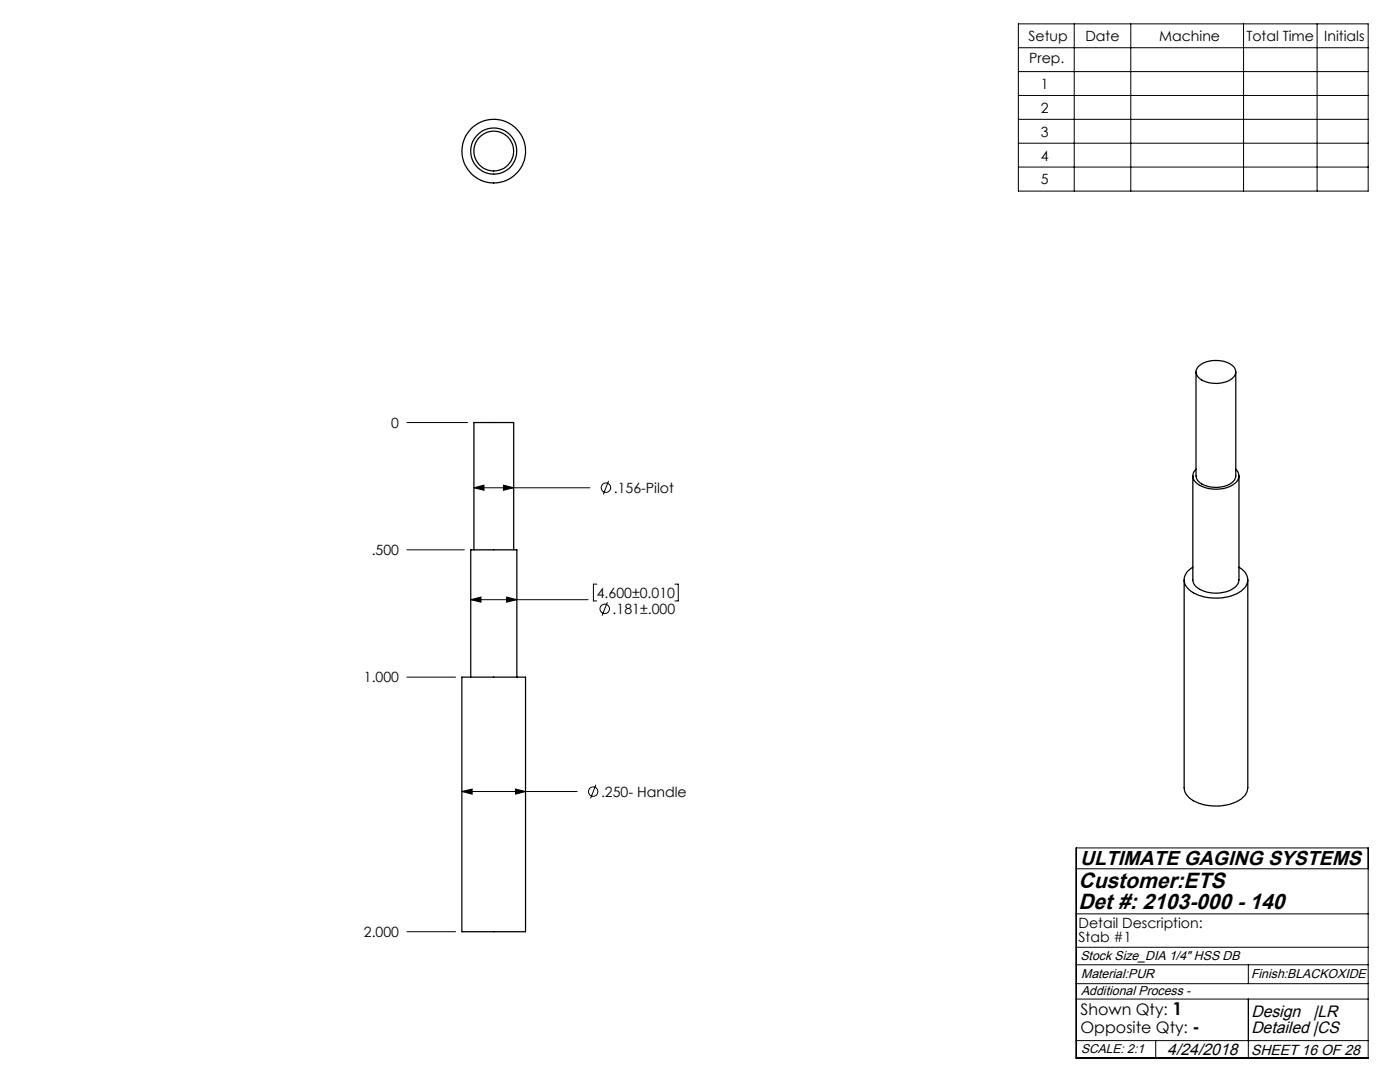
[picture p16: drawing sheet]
<svg xmlns="http://www.w3.org/2000/svg" width="279mm" height="216mm" viewBox="0 0 279 216" stroke-linecap="round" stroke-linejoin="round" font-family="sans-serif">
<defs><g id="words">
<g font-size="4.4">
<text x="215.2" y="177.1">Customer:ETS</text>
<text x="215.2" y="181.4">Det #: 2103-000 - 140</text>
</g>
<text font-size="4" x="215.5" y="172.6">ULTIMATE GAGING SYSTEMS</text>
<g font-size="3.3">
<text x="249.7" y="202.9">Design</text>
<text x="262.1" y="202.9">|LR</text>
<text x="249.7" y="206.1">Detailed |CS</text>
<text x="233" y="210.4">4/24/2018</text>
</g>
<g font-size="3.2">
<text x="215.6" y="202.6">Shown Qty: 1</text>
<text x="215.6" y="206.1">Opposite Qty: -</text>
</g>
<text font-size="2.9" x="249.7" y="210.4">SHEET 16 OF 28</text>
<g font-size="2.8">
<text x="205.3" y="8.1">Setup</text>
<text x="216.6" y="8.1">Date</text>
<text x="231.3" y="8.1">Machine</text>
<text x="248.7" y="8.1">Total Time</text>
<text x="264.3" y="8.1">Initials</text>
<text x="205.4" y="12.7">Prep.</text>
<text x="207.7" y="17.7">1</text>
<text x="207.7" y="22.5">2</text>
<text x="207.7" y="27.3">3</text>
<text x="207.7" y="32">4</text>
<text x="207.7" y="36.7">5</text>
<text x="78.1" y="85.4">0</text>
<text x="122.5" y="98.4">.156-Pilot</text>
<text x="74.2" y="110.8">.500</text>
<text x="119.1" y="119.3">4.600±0.010</text>
<text x="122.3" y="122.5">.181±.000</text>
<text x="72.6" y="136.2">1.000</text>
<text x="120" y="159">.250- Handle</text>
<text x="215.2" y="185.1">Detail Description:</text>
<text x="72.6" y="187">2.000</text>
<text x="215.2" y="188">Stab #1</text>
</g>
<g font-size="2.6">
<text x="215.6" y="191.5">Stock Size_DIA 1/4&quot; HSS DB</text>
<text x="215.8" y="195.2">Material:PUR</text>
<text x="249.7" y="195.2">Finish:BLACKOXIDE</text>
<text x="215.8" y="198.6">Additional Process -</text>
</g>
<text font-size="2.5" x="215.8" y="210">SCALE: 2:1</text>
</g></defs>
<g fill="none" stroke="#000" stroke-width=".2">
<path d="M203.2 4.8h69.9v33.3h-69.9zM203.2 9.5h69.9M203.2 14.3h69.9M203.2 19.1h69.9M214.4 4.8v33.3M225.7 4.8v33.3M248.2 4.8v33.3M262.9 4.8v33.3M203.2 23.8h69.9M203.2 28.6h69.9M203.2 33.3h69.9M81.2 84.3h12.1"/>
<path d="M94.6 97.3l2-.5v1zM94.6 97.3h23.1M100.5 96.8l2 .5-2 .5zM121.5 96l-1.1 2.7M81.2 109.7h11.5M93.9 119.7l2.1-.6v1.1zM93.9 119.7h23.5M101.1 119.1l2.1 .6-2.1 .5zM119.1 116.6h-.7v3.3h.7M134.7 116.6h.7v3.3h-.7M81.2 135.1h9.7M121.2 120.2l-1 2.6"/>
<path d="M92.2 157.9l2-.5v1.1zM92.2 157.9h23M102.9 157.4l2 .5-2 .6zM118.9 156.6l-1 2.7M214.8 169.2h58.3v41.9h-58.3zM214.8 173.4h58.3M81.2 185.9h9.7M214.8 196.3h58.3M214.8 192.5h58.3M214.8 189h58.3M214.8 199.4h58.3M214.8 182.4h58.3"/>
<path d="M249.1 192.5v3.8M249.1 199.4v11.7M214.8 207.6h58.3M230.6 207.6v3.5"/>
<circle cx="120.9" cy="97.3" r=".94"/>
<circle cx="120.7" cy="121.5" r=".94"/>
<circle cx="118.4" cy="158" r=".94"/>
</g>
<path d="M100.5 96.8l2 .5-2 .5zM94.6 97.3l2-.5v1zM101.1 119.1l2.1 .6-2.1 .5zM93.9 119.7l2.1-.6v1.1zM102.9 157.4l2 .5-2 .6zM92.2 157.9l2-.5v1.1z" fill="#000"/>
<g fill="none" stroke="#000" stroke-width=".25">
<path d="M238.7 74.2v20.8a2.65 2.65 0 0 0 2.5 2.1 5.2 5.2 0 0 0 5.2-1.4l.2-.6v-20.9M239 73.3a5.6 5.6 0 0 1 7.2-.1 1.61 1.61 0 0 1-.6 2.6 5.9 5.9 0 0 1-6.4-.4l-.4-.6a1.36 1.36 0 0 1 .2-1.5zM238.1 95v20.7a2.64 2.64 0 0 0 2.2 2.3 6.7 6.7 0 0 0 6.5-1.1l.4-.6 .1-.6v-20.7M238.7 93.6a1.79 1.79 0 0 0 .3 3 6.6 6.6 0 0 0 7.8-.4 1.71 1.71 0 0 0-.2-2.6M94.6 109.7v-25.4h7.9v25.4M236.3 115.7v41.5a3.7 3.7 0 0 0 2.9 3.1 9.8 9.8 0 0 0 8.5-.9l1-1 .3-1.2v-41.5M238.1 113.2a2.65 2.65 0 0 0-1.8 2.3 2.65 2.65 0 0 0 1.4 2.5 9.4 9.4 0 0 0 10.4-.4 2.57 2.57 0 0 0-.7-4.4h-.1M92.2 135.1h12.7v50.8h-12.7zM93.9 135.1v-25.4h9.3v25.4"/>
<circle cx="98.5" cy="30.1" r="4"/>
<circle cx="98.5" cy="30.2" r="4.6"/>
<circle cx="98.5" cy="30.2" r="6.3"/>
</g>
<use href="#words"/>
</svg>
